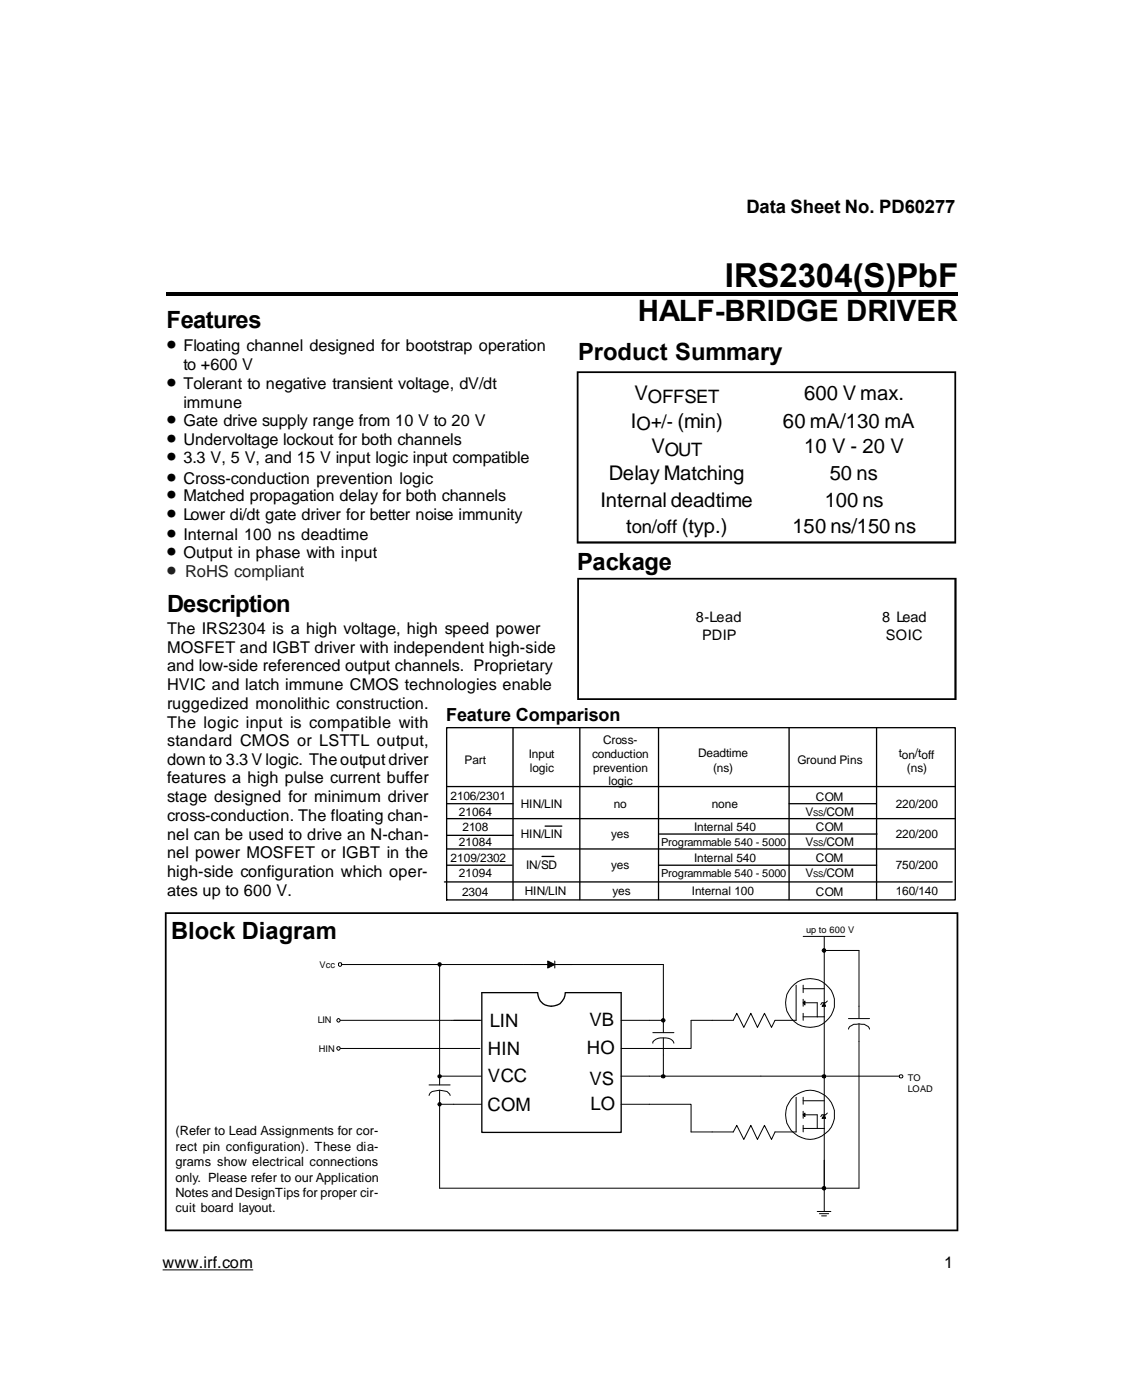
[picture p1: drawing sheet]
<svg xmlns="http://www.w3.org/2000/svg" width="216mm" height="270mm" viewBox="0 0 216 270" stroke-linecap="round" stroke-linejoin="round" font-family="sans-serif">
<defs><g id="words">
<text font-size="6.3" x="139.6" y="55.2">IRS2304(S)PbF</text>
<text font-size="5.7" x="122.9" y="61.9">HALF-BRIDGE DRIVER</text>
<g font-size="4.6">
<text x="32.1" y="63.1">Features</text>
<text x="111.3" y="69.4">Product Summary</text>
<text x="111.2" y="109.9">Package</text>
<text x="32.2" y="117.9">Description</text>
<text x="32.9" y="180.9">Block Diagram</text>
</g>
<g font-size="4.2">
<text x="32.1" y="67.7">•</text>
<text x="32.1" y="74.9">•</text>
<text x="32.1" y="82.1">•</text>
<text x="32.1" y="85.7">•</text>
<text x="32.1" y="89.3">•</text>
<text x="32.1" y="93.2">•</text>
<text x="32.1" y="96.5">•</text>
<text x="32.1" y="100.1">•</text>
<text x="32.1" y="104">•</text>
<text x="32.1" y="107.6">•</text>
</g>
<text font-size="4.2" fill="#231f1f" x="32.1" y="111.2">•</text>
<g font-size="3.9">
<text x="122.2" y="77.1">VOFFSET</text>
<text x="154.9" y="77.1">600 V max.</text>
<text x="121.5" y="82.4">IO+/- (min)</text>
<text x="150.8" y="82.4">60 mA/130 mA</text>
<text x="125.5" y="87.3">VOUT</text>
<text x="154.9" y="87.3">10 V - 20 V</text>
<text x="117.3" y="92.5">Delay Matching</text>
<text x="159.9" y="92.5">50 ns</text>
<text x="115.7" y="97.6">Internal deadtime</text>
<text x="158.8" y="97.6">100 ns</text>
<text x="120.6" y="102.7">ton/off (typ.)</text>
<text x="152.7" y="102.7">150 ns/150 ns</text>
</g>
<g font-size="3.6">
<text x="143.8" y="41">Data Sheet No. PD60277</text>
<text x="94.3" y="197.9">LIN</text>
<text x="113.5" y="197.7">VB</text>
<text x="94" y="203.4">HIN</text>
<text x="113" y="203">HO</text>
<text x="94" y="208.4">VCC</text>
<text x="113.5" y="209.1">VS</text>
<text x="93.9" y="214.1">COM</text>
<text x="113.7" y="213.9">LO</text>
</g>
<text font-size="3.5" x="85.9" y="138.9">Feature Comparison</text>
<text font-size="3.2" fill="#231f1f" x="35.6" y="111.2">RoHS compliant</text>
<g font-size="3.1">
<text x="35.3" y="67.7">Floating channel designed for bootstrap operation</text>
<text x="35.3" y="71.3">to +600 V</text>
<text x="35.3" y="74.9">Tolerant to negative transient voltage, dV/dt</text>
<text x="35.3" y="78.5">immune</text>
<text x="35.3" y="82.1">Gate drive supply range from 10 V to 20 V</text>
<text x="35.3" y="85.7">Undervoltage lockout for both channels</text>
<text x="35.3" y="89.3">3.3 V, 5 V, and 15 V input logic input compatible</text>
<text x="35.3" y="93.2">Cross-conduction prevention logic</text>
<text x="35.3" y="96.5">Matched propagation delay for both channels</text>
<text x="35.3" y="100.1">Lower di/dt gate driver for better noise immunity</text>
<text x="35.3" y="104">Internal 100 ns deadtime</text>
<text x="35.3" y="107.6">Output in phase with input</text>
<text x="32.2" y="122.2">The IRS2304 is a high voltage, high speed power</text>
<text x="32.2" y="125.8">MOSFET and IGBT driver with independent high-side</text>
<text x="32.2" y="129.4">and low-side referenced output channels. Proprietary</text>
<text x="32.2" y="133">HVIC and latch immune CMOS technologies enable</text>
<text x="32.2" y="136.6">ruggedized monolithic construction.</text>
<text x="32.2" y="140.2">The logic input is compatible with</text>
<text x="32.2" y="143.8">standard CMOS or LSTTL output,</text>
<text x="32.2" y="147.4">down to 3.3 V logic. The output driver</text>
<text x="32.2" y="151">features a high pulse current buffer</text>
<text x="32.2" y="154.6">stage designed for minimum driver</text>
<text x="32.2" y="158.2">cross-conduction. The floating chan-</text>
<text x="32.2" y="161.8">nel can be used to drive an N-chan-</text>
<text x="32.2" y="165.4">nel power MOSFET or IGBT in the</text>
<text x="32.2" y="169">high-side configuration which oper-</text>
<text x="32.2" y="172.6">ates up to 600 V.</text>
<text x="31.3" y="244.3">www.irf.com</text>
<text x="181.9" y="244.3">1</text>
</g>
<g font-size="2.8">
<text x="134" y="119.9">8-Lead</text>
<text x="169.9" y="119.9">8 Lead</text>
<text x="135.3" y="123.3">PDIP</text>
<text x="170.6" y="123.3">SOIC</text>
</g>
<g font-size="2.5">
<text x="33.8" y="218.8">(Refer to Lead Assignments for cor-</text>
<text x="33.8" y="221.7">rect pin configuration). These dia-</text>
<text x="33.8" y="224.7">grams show electrical connections</text>
<text x="33.8" y="227.7">only. Please refer to our Application</text>
<text x="33.8" y="230.6">Notes and DesignTips for proper cir-</text>
<text x="33.8" y="233.6">cuit board layout.</text>
</g>
<g font-size="2.3">
<text x="116.2" y="143.3">Cross-</text>
<text x="89.5" y="147.2">Part</text>
<text x="101.9" y="146">Input</text>
<text x="102" y="148.7">logic</text>
<text x="114" y="146">conduction</text>
<text x="114.2" y="148.7">prevention</text>
<text x="134.5" y="145.9">Deadtime</text>
<text x="137.3" y="148.7">(ns)</text>
<text x="153.6" y="147.2">Ground Pins</text>
<text x="173.1" y="145.9">ton/toff</text>
<text x="174.7" y="148.7">(ns)</text>
<text x="86.8" y="154.1">2106/2301</text>
<text x="100.3" y="155.6">HIN/LIN</text>
<text x="117.2" y="151.3">logic</text>
<text x="118.2" y="155.6">no</text>
<text x="137.1" y="155.6">none</text>
<text x="157.1" y="154.3">COM</text>
<text x="172.6" y="155.6">220/200</text>
<text x="88.4" y="157.1">21064</text>
<text x="89.1" y="160.1">2108</text>
<text x="100.3" y="161.5">HIN/LIN</text>
<text x="117.7" y="161.5">yes</text>
<text x="133.7" y="160.1">Internal 540</text>
<text x="155.1" y="157.1">V</text>
<text x="157.1" y="160.1">COM</text>
<text x="158.6" y="157.1">/COM</text>
<text x="172.6" y="161.5">220/200</text>
<text x="86.8" y="166">2109/2302</text>
<text x="88.4" y="163.1">21084</text>
<text x="101.3" y="167.4">IN/SD</text>
<text x="117.7" y="167.4">yes</text>
<text x="133.7" y="166">Internal 540</text>
<text x="155.1" y="163.1">V</text>
<text x="157.1" y="166">COM</text>
<text x="158.6" y="163.1">/COM</text>
<text x="172.6" y="167.4">750/200</text>
<text x="88.4" y="169">21094</text>
<text x="89" y="172.6">2304</text>
<text x="101.1" y="172.5">HIN/LIN</text>
<text x="117.9" y="172.4">yes</text>
<text x="133.3" y="172.5">Internal 100</text>
<text x="155.1" y="169">V</text>
<text x="157.1" y="172.6">COM</text>
<text x="158.6" y="169">/COM</text>
<text x="172.6" y="172.4">160/140</text>
</g>
<g font-size="2.1">
<text x="127.3" y="163">Programmable 540 - 5000</text>
<text x="127.3" y="168.9">Programmable 540 - 5000</text>
</g>
<g font-size="1.8">
<text x="155.3" y="179.7">up to 600 V</text>
<text x="61.6" y="186.5">Vcc</text>
<text x="61.2" y="197.1">LIN</text>
<text x="61.4" y="202.7">HIN</text>
<text x="174.8" y="208.2">TO</text>
<text x="174.8" y="210.4">LOAD</text>
</g>
<g font-size="1.5">
<text x="156.6" y="157.1">SS</text>
<text x="156.6" y="163.1">SS</text>
<text x="156.6" y="169">SS</text>
</g>
</g></defs>
<g fill="#000">
<path d="M32 56.4h152.4v.7h-152.4z" fill-rule="evenodd"/>
<path d="M111.1 71.5h73v33.2h-73v-33.2l.3 32.8h72.4v-32.4h-72.4v32.4z" fill-rule="evenodd"/>
<path d="M31.7 175.8h152.9v61.4h-152.9v-61.4l.4 61.1h152.1v-60.8h-152.1v60.8z" fill-rule="evenodd"/>
</g>
<path d="M31.3 244.7h17.5" fill="none" stroke="#000" stroke-width=".19"/>
<g fill="#fff" stroke="#000" stroke-width=".19">
<circle cx="156" cy="214.8" r="4.7"/>
<circle cx="156" cy="193.2" r="4.7"/>
</g>
<g fill="none" stroke="#000" stroke-width=".19">
<path d="M65.5 196.6h27.2M84.7 185.8h43.1v13.2M106.8 185.2v1.3M119.6 196.6h8.2M125.7 199h4.1M127.8 200v7.3h-8.2M133.1 196.6v5.4h-13.5M153.3 189.8v6.8h-4l-.7 1.4-1.4-2.8-1.3 2.8-1.3-2.8-1.3 2.8-1.4-2.8-.7 1.4h-4M154.7 189.8v1.5M154.7 192.5v1.4M154.7 195.2v1.4M154.7 193.2h2.7v2.7"/>
<path d="M154.7 180.4h8M154.7 195.9h4M154.7 190.5h4M158.7 195.9v11.4h14.4M158.7 180.4v12.8M158.7 193.9v2M159.3 192.9l-.3 .3h-.7l-.2 .3M65.5 202h27M92.7 212.8h-8v16.1h74M119.6 212.8h13.5v5.3M125.7 201a1.36 1.36 0 0 1 1.5-1 2.43 2.43 0 0 1 2.5 .7l.1 .3M127.8 207.3h30.9"/>
<path d="M153.3 211.4v6.7h-4l-.7 1.4-1.4-2.7-1.3 2.7-1.3-2.7-1.3 2.7-1.4-2.7-.7 1.3h-4M154.7 211.4v1.4M154.7 214.1v1.4M154.7 216.8v1.3M154.7 214.8h2.7v2.6M154.7 217.4h4M154.7 212.1h4M158.7 207.4v7.4M158.7 215.5v17.9M159.3 214.5l-.3 .3h-.7l-.2 .3M157.4 233.4h2.6M157.8 233.8h1.8"/>
<path d="M158.2 234.3h1"/>
</g>
<path d="M92.8 191.3h10.7a2.67 2.67 0 0 0 2.7 2.6 2.67 2.67 0 0 0 2.7-2.6h10.7v26.9h-26.8z" fill="none" stroke="#000" stroke-width=".25"/>
<g fill="#000" stroke="#000" stroke-width=".19">
<path d="M154.7 193.2l.3-.3v.7zM158.7 193.2l.3 .7h-.7zM155 214.5v.6l-.3-.3zM158.7 214.8l.3 .7h-.7z"/>
<path d="M84.4 185.6h.5l.1 .2-.2 .4-.4-.2z" fill-rule="evenodd"/>
<path d="M105.5 185.2l1.3 .6-1.3 .7z" fill-rule="evenodd"/>
<path d="M127.4 196.4l.4-.1 .3 .3-.3 .3h-.1l-.3-.1z" fill-rule="evenodd"/>
<path d="M127.4 207.2h.6v.4h-.6z" fill-rule="evenodd"/>
<path d="M158.4 207.2h.6v.4h-.6z" fill-rule="evenodd"/>
<path d="M158.6 228.6l.4 .2v.3l-.2 .2h-.2l-.3-.4z" fill-rule="evenodd"/>
<circle cx="84.7" cy="212.7" r=".33"/>
</g>
<g fill="#fff" stroke="#000" stroke-width=".19">
<path d="M65.2 185.6h.6v.4l-.2 .2-.4-.2z" fill-rule="evenodd"/>
<path d="M64.9 201.8h.5l.1 .2-.2 .4-.4-.2z" fill-rule="evenodd"/>
<path d="M173.2 207.2h.6v.4h-.6z" fill-rule="evenodd"/>
<circle cx="65.2" cy="196.6" r=".33"/>
</g>
<path d="M65.8 185.8h18.9v21.5h8M133.1 196.6h4.1M158.7 183.1h6.7v13.2M163.4 198.3a1.22 1.22 0 0 1 1-.9h1.5a1.62 1.62 0 0 1 1.6 .9M163.4 196.3h4.1M165.4 197.3v31.6h-6.7M82.6 211.1a1.04 1.04 0 0 1 1.1-.9 3.7 3.7 0 0 1 2.4 .1l.6 .8M82.6 209h4.1M84.7 207.3v1.7M84.7 210.1v2.7M133.1 218.1h4.1" fill="none" stroke="#000" stroke-width=".19"/>
<g fill="#000" stroke="#000" stroke-width=".19">
<path d="M158.6 182.8l.4 .2v.3l-.2 .2h-.2l-.3-.4z" fill-rule="evenodd"/>
<path d="M84.4 207.2a.36 .36 0 0 1 .6 .1l-.1 .3-.3 .1-.3-.4z" fill-rule="evenodd"/>
</g>
<path d="M111.2 111.3h73v23.6h-73v-23.6l.3 23.2h72.3v-22.8h-72.3v22.8z" fill-rule="evenodd" fill="#000"/>
<g fill="none" stroke="#000" stroke-width=".25">
<path d="M86 140.2h98v33.2h-98zM86 151.6h98M86.1 157.7h97.9M86.1 154.9h12.7M98.8 140.2v33.2M105 159.2h3.2M111.7 140.2v33.1M126.8 140.2v33.1M152 140.2v33.1M152 154.9h16.7M168.8 140.2v33.1M85.6 169.9h97.8"/>
<path d="M86 163.6h97.8M86.1 161h12.7M86.1 166.7h12.5M104.4 165h2.3M126.9 166.7h41.9M127 160.7h41.9"/>
</g>
<use href="#words"/>
</svg>
